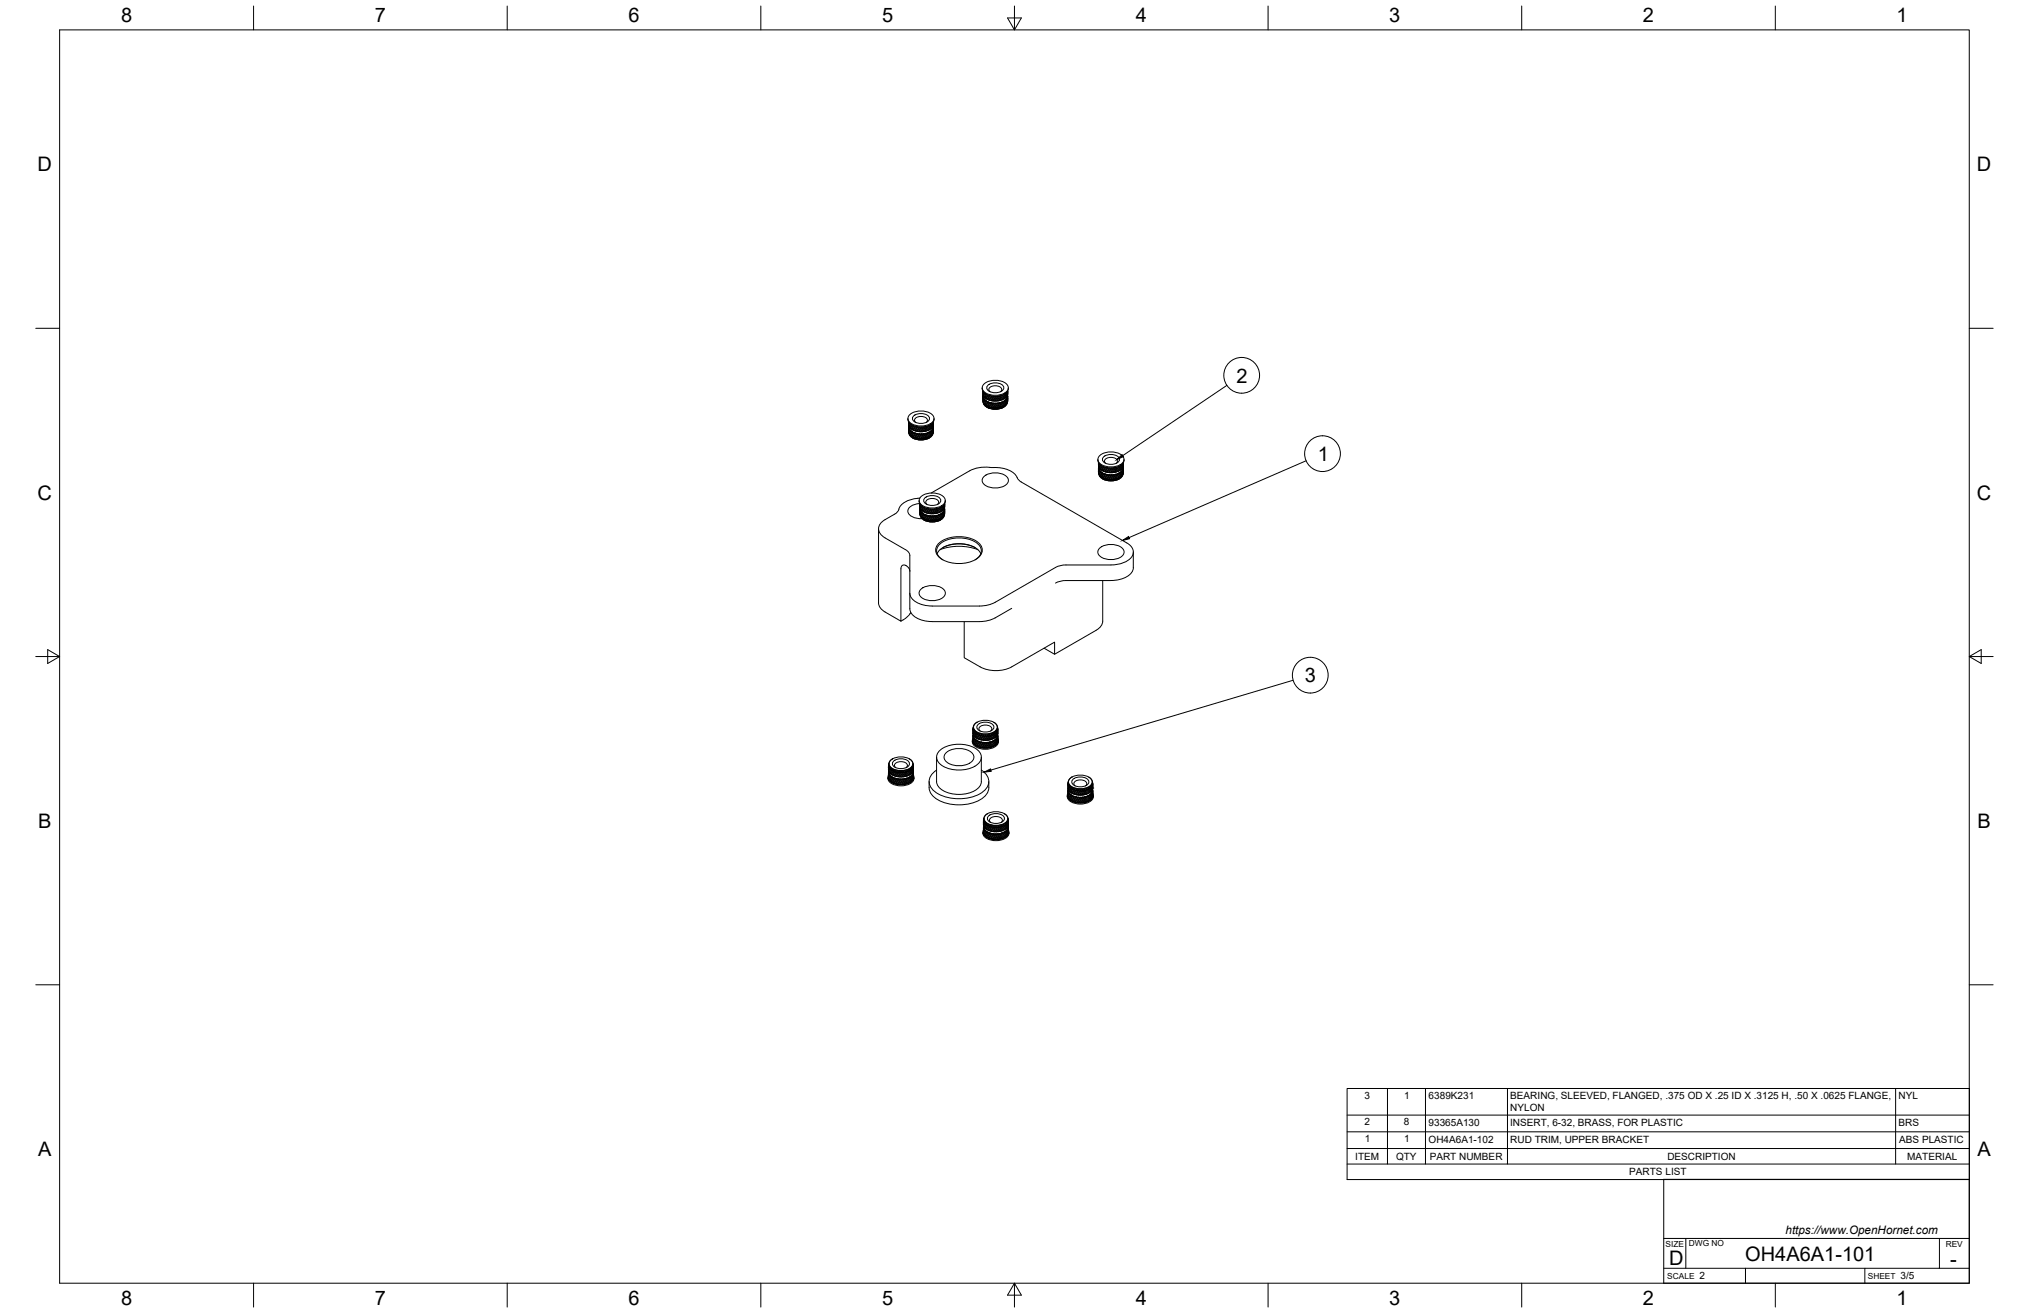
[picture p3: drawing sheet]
<svg xmlns="http://www.w3.org/2000/svg" width="864mm" height="559mm" viewBox="0 0 864 559" stroke-linecap="round" stroke-linejoin="round" font-family="sans-serif">
<defs><g id="words">
<g font-size="8.5">
<text x="51.6" y="9.4">8</text>
<text x="159.5" y="9.4">7</text>
<text x="267.5" y="9.4">6</text>
<text x="375.4" y="9.3">5</text>
<text x="483.4" y="9.4">4</text>
<text x="591.3" y="9.4">3</text>
<text x="699.3" y="9.4">2</text>
<text x="807.2" y="9.4">1</text>
<text x="16" y="72.9">D</text>
<text x="841.4" y="72.9">D</text>
<text x="526.2" y="162.8">2</text>
<text x="560.9" y="196.2">1</text>
<text x="16" y="212.6">C</text>
<text x="841.4" y="212.6">C</text>
<text x="555.3" y="290.4">3</text>
<text x="16.2" y="352.3">B</text>
<text x="841.7" y="352.3">B</text>
<text x="16.2" y="492">A</text>
<text x="841.7" y="492">A</text>
<text x="710.4" y="538.4">D</text>
<text x="742.8" y="536.7">OH4A6A1-101</text>
<text x="830.1" y="538.8">-</text>
<text x="51.6" y="555.5">8</text>
<text x="159.5" y="555.5">7</text>
<text x="267.5" y="555.5">6</text>
<text x="375.4" y="555.4">5</text>
<text x="483.4" y="555.5">4</text>
<text x="591.3" y="555.5">3</text>
<text x="699.3" y="555.5">2</text>
<text x="807.2" y="555.5">1</text>
</g>
<text font-size="5" x="760" y="525.2">https://www.OpenHornet.com</text>
<g font-size="4.3">
<text x="580.8" y="467.6">3</text>
<text x="597.6" y="467.6">1</text>
<text x="608.1" y="467.8">6389K231</text>
<text x="642.8" y="467.9">BEARING, SLEEVED, FLANGED, .375 OD X .25 ID X .3125 H, .50 X .0625 FLANGE,</text>
<text x="808" y="467.8">NYL</text>
<text x="642.8" y="473">NYLON</text>
<text x="580.8" y="478.9">2</text>
<text x="597.5" y="478.9">8</text>
<text x="608.1" y="479.2">93365A130</text>
<text x="642.7" y="479.2">INSERT, 6-32, BRASS, FOR PLASTIC</text>
<text x="808" y="479.2">BRS</text>
<text x="580.9" y="486">1</text>
<text x="597.6" y="486">1</text>
<text x="608" y="486.3">OH4A6A1-102</text>
<text x="642.8" y="486.3">RUD TRIM, UPPER BRACKET</text>
<text x="808.4" y="486.3">ABS PLASTIC</text>
<text x="576.8" y="493.6">ITEM</text>
<text x="594.2" y="493.5">QTY</text>
<text x="608.5" y="493.6">PART NUMBER</text>
<text x="709.7" y="493.6">DESCRIPTION</text>
<text x="811.8" y="493.6">MATERIAL</text>
<text x="693.5" y="500.2">PARTS LIST</text>
<text x="723.4" y="544.5">2</text>
<text x="809" y="544.5">3/5</text>
</g>
<g font-size="3.5">
<text x="708.9" y="530.9">SIZE</text>
<text x="718.9" y="530.5">DWG NO</text>
<text x="828.2" y="530.9">REV</text>
<text x="709.6" y="544.2">SCALE</text>
<text x="795" y="544.2">SHEET</text>
</g>
</g></defs>
<!-- layer: Visible -->
<g fill="none" stroke="#000" stroke-width=".43">
<path d="M386.4 178.1a3.7 3.7 0 0 0 3.7 3.4 6.5 6.5 0 0 0 7.4-2.4l.1-1M386.7 179.5v.1M386.7 179.7v.6M386.7 179.6v1M386.9 179.7l-.2 1.1M387 179.9l-.1 1.3M387.4 176.3a7.8 7.8 0 0 1 9.7 .6 2.55 2.55 0 0 1-1.9 3.8 7.8 7.8 0 0 1-8.4-1.4 2.09 2.09 0 0 1 .6-3zM388.9 177a4.7 4.7 0 0 1 6.7 .9 3.3 3.3 0 0 1-4.3 2.3 2.32 2.32 0 0 1-2.8-2.8zM389.8 179.8l-.5-.7a2.69 2.69 0 0 1 4-1.7l1.3 .9 .1 .8-.5 .7M397 179.9l-.8 2.7M397.2 179.6l-.5 2.5 .4-2.3M397.3 179.5l-.2 2.1"/>
<path d="M397.3 179.5v1.6M397.3 179.7v1.1M397.3 179.5l-.1 1.9M418 165.1a3.7 3.7 0 0 0 3.7 3.4 6.5 6.5 0 0 0 7.4-2.5l.1-.9M418.3 168.7l.3 .1-.3 1.4M418.3 168.7v.4M418.3 166.6v.7M418.3 166.4v.2M418.3 167.5h.1M418.3 168l.2 .1M418.3 169l.1 .2M418.4 166.5l-.1 1"/>
<path d="M418.4 170.9l.1 .2M418.4 168.2v.2M418.4 168.2h.1M418.4 168.1v.1M418.5 168.4l-.2 .3M418.5 171.1h.1M418.5 166.7l-.1 1.3M418.5 169.5l.2-.1-.3-.2-.1 1.2M418.5 169.5l-.1 1.4M418.5 169.5l.1 .2M418.6 168.7l.4 1.1M418.6 166.9l-.2 1.1"/>
<path d="M418.7 171.6l.1 .1M418.7 171.6v.1M418.7 171.7l.2 .2M418.8 171.8l.2 .3M418.8 168.6l-.3 .1M418.8 170l-.4 1.2M418.8 167.1l-.4 1.2M418.8 170l.2 .2M418.9 169.1h.3M418.9 171.9l.3 .2M419 169.8h-.4l-.2 1.1M419 169.8l-.2 .2"/>
<path d="M419 169.8l.4 .5M419 163.3a7.8 7.8 0 0 1 9.8 .5 2.55 2.55 0 0 1-2 3.9 7.8 7.8 0 0 1-8.3-1.4 2.09 2.09 0 0 1 .5-3zM419 170.2l-.5 1.3M419 170.2l.4 .1-.1 .2M419 167.3l-.4 1.2-.2-.2M419.1 172.1l.1 .1M419.1 167.9l.2-.4-.6 1.3 .2 .2M419.2 172.2h.1M419.2 172.2l.2 .2M419.2 169.1l-.1 .2M419.3 170.5l-.2 .4M419.3 170.5l-.6 1.2"/>
<path d="M419.3 170.5l.3 .2M419.4 170.3l-.1 .2M419.4 170.3l.5 .4M419.4 169.5h.3M419.4 172.4l.1 .1M419.5 172.6h.2M419.6 172.5l.1 .1M419.6 170.7l-.7 1.2M419.6 170.7h.3l-.7 1.5M419.6 167.7l-.7 1.3M419.7 172.6v.1M419.7 169.5v.2"/>
<path d="M419.7 172.6h.1M419.8 172.6l.3 .2M419.9 167.8l-.7 1.3M419.9 170.9l-.7 1.3M419.9 170.7v.2M419.9 170.9l.3 .1M419.9 170.7a7.7 7.7 0 0 0 4.8 .8M419.9 167.9l-.7 1.4M420 173.3h.1M420 169.9l.4 .2M420 173.3a7.9 7.9 0 0 0 7.2 0M420.1 172.8l.1 .1"/>
<path d="M420.2 172.9h.1M420.2 172.9l.1 .1M420.2 171l-.8 1.4M420.2 171h.4l-.9 1.6M420.3 168l-.9 1.5-.2-.2M420.3 172.9v.1M420.3 173l.6 .2M420.5 163.9a4.7 4.7 0 0 1 6.7 .9 3.3 3.3 0 0 1-4.3 2.3 2.32 2.32 0 0 1-2.7-2.7zM420.5 168.1l-.7 1.4M420.6 171v.2M420.6 171.2l-.9 1.4M420.6 171.2l.4 .1"/>
<path d="M420.7 168.2l-1 1.5 .3 .2M421 171.4l-.9 1.4M421 171.4l.3-.1-1 1.6M421 173.2l.1 .1M421 173.2v.1M421.1 168.3l-1.1 1.6M421.1 170.2h-.3M421.1 170.2l.1 .2M421.2 170.3l.4 .2M421.2 173.2l-.2 .1M421.2 173.2l.4 .1M421.3 171.3l-.9 1.7"/>
<path d="M421.3 168.4l-.9 1.5M421.4 166.7l-.5-.7a2.69 2.69 0 0 1 4-1.6l1.3 .8 .2 .8-.6 .7M421.4 171.5l.4 .1M421.5 168.4l-1.1 1.7 .4 .1M421.6 173.3l.1 .2M421.7 173.5h.2M421.8 171.6l-1 1.5M421.8 171.6l.3-.1-1.1 1.7M421.8 173.5h-.1M421.8 173.5h.1M421.9 173.5l.6 .1M421.9 170.4l-.3 .1"/>
<path d="M421.9 170.4l.1 .2M421.9 168.5l-1.1 1.7M422.1 170.6h.4M422.1 171.5l.2 .2M422.1 168.5l-1 1.7M422.3 171.7l-1.1 1.5M422.3 171.7h.4M422.4 168.6l-1.2 1.8M422.5 173.6h.2M422.7 173.6l-.2 .1M422.7 173.6v.1M422.7 171.7l-1.1 1.7"/>
<path d="M422.7 171.7l.3-.1-1.2 1.9M422.8 168.6l-1.2 1.9M423 170.7h.4M423 173.5l.4 .1M423 171.6l.2 .1M423 173.5l-.3 .1M423 168.7l-1.1 1.7M423.2 171.7l-1.1 1.7M423.2 171.7h.4M423.3 168.7l-1.2 1.9M423.5 173.7h-.1M423.5 173.7h.1"/>
<path d="M423.6 171.8l-1.1 1.7M423.6 171.8l.3-.2-1.2 2M423.6 170.6l-.2 .1M423.7 168.7l-1.2 1.9 .5 .1M423.9 171.6l.2 .1M423.9 168.7l-1.2 1.8M423.9 173.6h-.5M424.1 171.7l-1.1 1.9M424.2 168.6l-1.2 2.1M424.3 170.7h-.4M424.3 173.5l-.4 .1M424.4 173.5l-.1 .2"/>
<path d="M424.4 173.6l-.1 .1M424.4 173.6l.1 .1M424.5 173.6l-.2 .1M424.6 171.7h-.5M424.6 171.7l-1.2 1.9M424.6 171.7l.2-.2-1.3 2.2M424.7 168.6l-1.3 2.1M424.7 168.6l-1.1 2M424.8 171.5l.2 .1M424.8 170.6l-.5 .1M425 171.6l-1.1 2M425.1 168.5l-1.2 2.2-.3-.1"/>
<path d="M425.2 173.4l-.7 .3M425.3 173.4l-.1 .1M425.3 173.5l-.1 .1M425.3 173.5h.1M425.3 170.4l-.1 .2M425.3 170.4l.4 .1M425.4 173.5l-.2 .1M425.4 171.6l-1.1 1.9M425.4 171.6l.2-.2-1.2 2.2M425.5 171.6h-.5M425.5 168.5l-1.2 2.2M425.6 171.4l.3 .1"/>
<path d="M425.6 168.5l-1.1 2M425.6 171.4l-.9 .1M425.7 173.3l-.3 .2M425.9 171.5l-1.1 2M426 168.4l-1.2 2.2 .4-.1M426 173.3h.1M426.1 173.3l-.1 .1M426.1 173.2l-.4 .1M426.1 168.8l-.8 1.6M426.1 171.7l-.8 1.8M426.1 173.2v.1M426.1 173.2l-.1 .1"/>
<path d="M426.1 170.2h.4M426.3 171.3l-1.1 2.1M426.3 171.3l-.4 .1M426.4 171.2l-.1 .1M426.4 171.2h.3M426.4 171.1l-.8 .3M426.4 168.2l-1.2 2.4M426.5 173.1l-.3 .2M426.7 171.2l-1 2.1M426.8 168.1l-1.1 2.4M426.8 173h.1M426.9 172.9l-.4 .2"/>
<path d="M426.9 172.9l-.1 .2M426.9 173l-.1 .1M427 171l-.9 2.2M427 171l-.3 .2M427.1 170.8l-.7 .3M427.1 170.8l-.1 .2M427.1 170.8h.3M427.1 168l-1 2.3-.4 .1M427.2 172.7l-.3 .3M427.2 173.3h.1M427.4 170.8l-.9 2.3M427.5 167.8l-1 2.4"/>
<path d="M427.5 172.6h.1M427.5 172.6l-.3 .1M427.6 172.6h.1M427.6 169.5h.2M427.6 170.4l-.5 .4M427.7 170.5v.2M427.7 170.7l-.8 2.2M427.7 170.6l-.3 .2M427.7 167.6l-.9 2.5-.3 .1M427.9 172.3l-.3 .3M428 170.4l-.8 2.3M428 170.4l-.3 .1"/>
<path d="M428 167.4l-.8 2.5h-.3M428.1 172.2h.1M428.1 172.1l-.2 .2M428.1 172.1h.1M428.1 170l-.5 .4M428.1 170h.4l-.6 2.4M428.1 170l.1 .2M428.2 170.2l-.2 .2M428.2 170.2l-.7 2.4M428.2 167.2l-.7 2.5-.3 .2M428.3 169l-.2 .1M428.4 171.9l-.3 .3"/>
<path d="M428.5 167l-.6 2.5M428.5 171.8a6.9 6.9 0 0 1-9.5 .3M428.5 171.7l-.2 .2M428.6 166.9l-.8 2.6M428.6 169.7l-.1-.2h.3l-.5 2.4M428.6 169.7l-.5 2.4M428.6 169.7l-.2 .3M428.6 171.5a5.9 5.9 0 0 1-7.6 2.2l-1.9-1.2-.5-1M428.7 168.6l.2 .3M428.7 168.6l-.6 1.4M428.7 168.6h-.1M428.7 171.4l-.2 .2"/>
<path d="M428.7 166.7l-.4 2.3M428.8 171.2a4.6 4.6 0 0 1-5.2 3 4.6 4.6 0 0 1-5.1-3l.2 .4M428.8 168.1h.1M428.8 166.6l-.5 2.4M428.8 169.2l-.3 2.5M428.8 168.1l.1 .3M428.8 169.2v.2M428.9 168l-.1 .1M428.9 168v-1.6l-.2 2.1M428.9 166.5l-.2 2M428.9 168.9l-.2 2.5M428.9 168.4l-.2 3"/>
<path d="M428.9 168.9l-.3 .2 .2 .1M428.9 168.4l-.2 .1M428.9 170.9l-.1 .1M428.9 169.1v1.8M428.9 169.5v1.4M428.9 166.6v1.4M386.7 181.8v.4M386.7 181.8l.2 .1-.2 .2M386.7 180.6h.1M386.7 181.8h.1M386.7 180.9l.1 .3M386.7 183.5h.1"/>
<path d="M386.7 182.1v1.2M386.7 182l.1 .3M386.8 182.3l-.1 1.2M386.8 181.3v.2M386.8 182.3l.3 .1M386.8 184.3l.1 .2M386.8 184.3a4.6 4.6 0 0 0 5.2 2.9 4.6 4.6 0 0 0 5.1-2.9M386.8 184.1v.1M386.9 182.6v1.5M386.9 182.6l.1 .2M386.9 181.6l.3 .1M386.9 181.6l-.2 .2"/>
<path d="M386.9 181.6l.2 .8M386.9 184.5l.2 .2M387.1 184.7h.1M387.1 182.4l-.2 .2M387.1 182.4l.2 .5M387.1 184.8l.2 .2M387.2 180.1l-.4 1.2M387.2 183.1l.2 .2M387.3 185l.1 .2M387.3 182.9l-.5 1.4M387.3 182.9l-.3-.1-.3 1.2M387.3 182.9l.5 .4"/>
<path d="M387.4 183.3l-.5 1.2M387.4 183.3h.4l-.2 .3M387.4 180.3l-.5 1.3M387.4 185.2h.2M387.4 185.2l.1 .1M387.5 181l.2-.4-.6 1.3 .5 .3M387.5 182.4l.3 .2M387.6 185.2l-.1 .1M387.6 185.2l.5 .5M387.6 182.2l.7-1.3-.8 1.4M387.6 182.2l-.1 .2M387.6 183.6l-.1 .3"/>
<path d="M387.7 183.6l-.6 1.2 .3 .3M387.7 183.5l.2 .2M387.8 183.3l-.1 .3M387.8 183.3l.5 .4M387.8 182.6h.3M387.9 185.6h.2M387.9 183.7l-.6 1.3M387.9 183.7h.4l-.8 1.6M388 180.7l-.7 1.4M388.1 185.7l.3 .1M388.1 185.6l-.1 .1M388.1 182.8l.3 .2"/>
<path d="M388.1 182.6v.2M388.3 184l-.8 1.3M388.3 183.7v.3M388.3 183.9l.3 .2M388.3 183.7l.7 .4M388.3 186.4h.1M388.4 185.8l.2 .2M388.6 184.1l-.8 1.4M388.6 184.1h.3l-.8 1.5M388.7 181.1l-.9 1.5M388.7 186v.1M388.7 182.9l-.3 .1"/>
<path d="M388.7 182.9l.1 .3M388.8 183.1l.7 .1M388.8 186l.4 .2M388.8 186l-.1 .1M388.9 181.2l-.8 1.4M388.9 184.1l.1 .2M389 184.1l1.5 .4M389 184.3l.4 .1M389 184.3l-.9 1.4M389.1 181.3l-1 1.5M389.2 186.2l.1 .1M389.3 186.3h.1"/>
<path d="M389.3 186.3l.1 .1M389.4 184.4l-1 1.4M389.4 184.4h.3l-1 1.6M389.4 186.3h.2M389.4 181.4l-1 1.5M389.5 183.2l.1 .2M389.6 183.4l.4 .1M389.7 181.4l-.9 1.5M389.7 184.4l.1 .2M389.8 184.5l.4 .1M389.8 184.6l-1 1.4M389.9 181.5l-1.1 1.6"/>
<path d="M390 186.4l1.4-1.7-1.2 1.8M390 186.4l.1 .1M390.1 186.5l.1 .1M390.2 186.5l.7 .1M390.2 186.5l-.1 .1M390.2 184.7l-1 1.5M390.2 184.7l.3-.1-1.1 1.7M390.3 183.5h-.3M390.3 183.5l.1 .1M390.3 181.6l-1.2 1.7M390.4 183.6l.4 .1M390.5 184.6l.2 .1-1.1 1.6 .4 .1"/>
<path d="M390.5 184.5l.9 .1M390.5 181.6l-1 1.6M390.7 184.7l.4 .1M390.8 181.6l-1.2 1.8M390.9 186.6l.1 .1M390.9 186.7h.2M391 186.7h.1M391.1 183.6l-.3 .1M391.1 183.6l.2 .1M391.2 181.7l-1.2 1.8M391.3 183.7l.5 .1M391.4 186.6h.4"/>
<path d="M391.4 184.7l.2 .1M391.4 186.6l-.3 .1M391.4 181.7l-1.1 1.7M391.6 184.8l-1.1 1.7M391.6 184.8h.4M391.7 181.7l-1.3 1.9M391.8 186.6l1.3-2-1.2 2.1M391.8 186.6v.2M391.8 186.8h.2M391.9 186.7l-.1 .1M391.9 186.7l.1 .1M392 184.8l-1.1 1.8"/>
<path d="M392 184.8l.2-.1-1.2 2M392 183.6l-.2 .2M392 183.6l.3 .2M392.1 181.7l-1.3 2M392.2 184.7l.3 .1M392.3 181.7l-1.2 1.9M392.3 186.6l-.3 .2M392.5 184.8l-1.1 1.8M392.6 181.7l-1.3 2M392.7 183.7l-.4 .1M392.7 186.6h-.4M392.7 186.6v.1"/>
<path d="M392.8 186.7l-.1 .1M392.8 186.7h.1M392.9 183.6l-.2 .1M392.9 183.6l.3 .1M392.9 183.6l1-2.1-1.2 2.2M392.9 186.7h-.2M392.9 184.8h-.4M393 181.7l-1.2 2M393.1 184.6h-1.7M393.1 181.7l-1.1 1.9M393.1 184.6l.3 .1M393.2 186.5l-.3 .2"/>
<path d="M393.4 184.7l-1.1 1.9M393.5 181.6l-1.3 2.2M393.6 183.6l-.4 .1M393.6 186.5h-.4M393.6 186.5v.1M393.6 186.6h.1M393.7 183.5l-.1 .1M393.7 183.5h.4M393.8 184.6l-1.1 2M393.8 184.6l.2-.2-1.2 2.3M393.8 184.6l-.4 .1M394 184.4l.3 .1-1.1 2.1"/>
<path d="M394 184.4l-.9 .2M394.1 186.4l-.3 .2M394.4 181.4l-1.2 2.3M394.4 186.4h.2M394.5 186.3l-.4 .1M394.5 181.9l-.8 1.5M394.5 184.8l-.9 1.8M394.5 186.3l-.1 .1M394.5 183.2l.4 .1M394.7 184.4l-.4 .1M394.7 184.4l-1.1 2.1M394.7 184.2l.4 .1-1 2.1"/>
<path d="M394.7 184.2v.2M394.7 184.2l-.7 .2M394.7 181.3l-1.1 2.3M394.9 186.1l-.5 .3M395.1 181.2l-1.1 2.3M395.2 186.1h.1M395.3 186l-.1 .1M395.3 182.9l.3 .1M395.3 186.1h-.1M395.4 184.1l-.9 2.2M395.4 184.1l-.3 .1M395.4 183.9l-.7 .3"/>
<path d="M395.4 183.9v.2M395.4 183.9h.4M395.5 181l-1.1 2.4-.3 .1M395.6 185.8l-.3 .3M395.6 186.4a8 8 0 0 1-7.2 0M395.8 183.9l-.9 2.2M395.8 180.8l-.9 2.5M395.9 185.7h.1M396 185.7l-.4 .1M396 183.5l-.6 .4M396 183.5l-.8 2.5-.3 .1M396.1 183.7l-.3 .2"/>
<path d="M396.1 180.7l-.9 2.4-.3 .2M396.2 182.6h-.2M396.4 183.5l-.8 2.3M396.4 183.5h-.4M396.4 180.5l-.8 2.4M396.5 185.3l-.6 .4M396.5 185.3h-.1M396.6 183.3l-.2 .2M396.6 183.3l-.7 2.3M396.6 180.3l-.7 2.5-.3 .2M396.7 182.1h-.2M396.7 185l-.2 .3"/>
<path d="M396.8 182.6l-.8 .9M396.8 180.1l-.6 2.4M396.8 183l-.6 2.4M396.8 184.8a6.9 6.9 0 0 1-9.4 .3M396.8 183l-.2 .3M396.8 182.6l.2 .2M397 182.8l-.5 2.4M397 182.8l-.2 .2M397 184.5a5.9 5.9 0 0 1-7.7 2.2l-1.8-1.1-.5-1.1M397.1 181.6l-.2 .1M397.1 182.5l-.4 2.5 .2-.3M397.1 182.5l-.3 .1"/>
<path d="M397.2 181.4l-.1 .2M397.2 181.2h.1M397.2 181.2l.1 .2M397.2 182.3l-.1 .2M397.2 182.3l-.3 2.4M397.3 181.1h-.1M397.3 182l-.2 2.5M397.3 182l-.3 .1 .2 .2M397.3 181.5v.2M397.3 181.5l-.2 .1M397.3 183.9l-.1 .2M397.3 180.8v.3"/>
<path d="M397.3 181.7v.3M397.3 182.2v1.7v-1.3M397.3 181.8l-.4 2.9M397.3 181.8l-.3-.2-.2 1M467.3 195.5v.5M467.5 199.2l.1 .4M467.5 199.2l.3 .1-.2 .2M467.5 197.8v-.8v1M467.5 198h.1M467.5 199.2h.1M467.6 199.5l-.1 1.2M467.6 198.5l.1 .1"/>
<path d="M467.6 199.5v.2M467.6 199.7l-.1 1.2M467.6 198.7v.5M467.6 199.7l.3 .1-.4 1.4M467.6 198.7h.1M467.7 198.5l-.1 .1M467.7 197.2l-.1 1.3M467.7 200l.2 .2M467.8 199.1h.2M467.8 199.1l.8 1.6M467.9 197.4l-.3 1.1M468.1 197.6l-.3 1.4"/>
<path d="M468.2 193.8a7.8 7.8 0 0 1 9.8 .5 2.55 2.55 0 0 1-2 3.9 7.8 7.8 0 0 1-8.3-1.5 2.09 2.09 0 0 1 .5-2.9zM468.3 197.8l-.5 1.2M468.4 199.8l.2 .2M468.5 199.6l-.1 .2M468.5 199.6l.7-1.2-.8 1.4M468.5 198.1l-.2 .3M468.6 198l-.1 .1M468.6 198l-.6 1.3 .1 .2M468.8 198.2l-.7 1.3 .4 .1M469.5 198.5l-.9 1.5h.4M469.7 194.4a4.7 4.7 0 0 1 6.8 .9 3.3 3.3 0 0 1-4.3 2.3 2.32 2.32 0 0 1-2.8-2.8zM469.8 198.6l-.8 1.4"/>
<path d="M469.9 198.7l-.9 1.5M470.3 198.8l-1 1.6M470.5 198.9l-.9 1.5M470.6 197.2l-.5-.7a2.69 2.69 0 0 1 4-1.7l1.4 .9 .1 .8-.5 .7M470.7 198.9l-1.1 1.7 .4 .1M471.2 199l-1.2 1.7M471.4 199.1l-1.1 1.6M471.6 199.1l-1.2 1.8M472.1 199.1l-1.3 1.9M472.2 199.2l-1.1 1.7M472.5 199.2l-1.2 1.9-.2-.2M473 199.2l-1.3 1.9"/>
<path d="M473.1 199.2l-1.1 1.8M473.5 199.1l-1.3 2.1h.4M474.4 199l-1.3 2.2M475.2 198.9l-1.2 2.2M475.3 199.3l-.7 1.6M475.6 198.7l-1.2 2.4 .2-.2M476 198.6l-1.1 2.4M476.3 198.5l-1 2.3-.4 .2M476.7 198.3l-1 2.4M477 198.1l-.9 2.5-.4 .1M477.3 197.9l-.8 2.5M477.3 199.8l-.5 .2"/>
<path d="M477.5 197.7l-.7 2.5-.3 .2M477.6 199.5l-.2 .1M477.7 197.5l-.6 2.5M477.8 197.4l-.5 2.4M477.9 199.1l-.2 .9M477.9 199.1l.3 .1M478 197.2l-.4 2.3M478 199.9l-.4 2.5M478 199.9l-.3 .1M478 198.8l-.1 .2M478 198.6l.1 .3M478.1 197.1l-.5 2.4"/>
<path d="M478.1 199.7l-.3 2.5M478.1 199.7l-.1 .2M478.1 198.9v.3M478.1 198.9l-.3 .2M478.1 198.5h-.1M478.1 198.5l.1-1.6-.2 1.9M478.1 197l-.2 2M478.1 199.4l-.2 2.5M478.1 199.4l-.2 .1 .2 .2M478.2 199.2l-.1 .2M478.2 199.6l-.1 1.8M478.2 199.2l-.2 2.5"/>
<path d="M478.2 197.1v.7M478.2 199.2h.1M478.2 197.8l-.1 .7M478.4 195.5a3.6 3.6 0 0 1-3.6 3.5 6.5 6.5 0 0 1-7.4-2.5l-.1-.5M380.8 218.8a13.6 13.6 0 0 0-6.3 4.3 4 4 0 0 0 2.2 5.8M382.6 216.7l-.6 1.2-1.2 .9M391.2 213v.4M391.4 214.3a5 5 0 0 0-5 2.9 3.9 3.9 0 0 0 4 3.4l2 .1M391.5 216.7v.4M391.5 216.7l.2 .1-.2 .2M391.5 214.6v.6M391.5 216.7h.1"/>
<path d="M391.5 214.4v.2M391.5 217v1.2M391.5 215.5h.1M391.5 218.4h.1M391.5 216l.1 .1M391.5 216.9l.1 .3M391.5 214.5v1M391.5 212a10.9 10.9 0 0 0-8.7 4l-.2 .7M391.5 217.2v1.2M391.5 216.2l.1 .2M391.5 216.2h.1M391.5 217.2l.3 .1-.2 .2"/>
<path d="M391.6 216v.1M391.6 216.3l.1 .2M391.6 219.2l.1 .2M391.6 216.4l-.1 .3M391.6 219.2a4.6 4.6 0 0 0 5.2 2.9 4.6 4.6 0 0 0 5.1-2.9M391.6 219v.1M391.6 214.7l-.1 1.3M391.6 217.5l-.1 1.4M391.7 217.5l.1 .2M391.7 216.5l.4 1.3M391.7 216.5l.3 .1M391.7 219.4l.2 .2"/>
<path d="M391.8 214.9l-.3 1.1M391.9 219.6h.1M391.9 219.6v.1M391.9 219.7l.2 .2M392 215.1l-.4 1.2M392 218l.2 .2M392 217l.4 .1M392.1 219.9l.1 .2M392.1 217.8l-.5 1.4M392.1 217.8l-.3-.1-.2 1.4M392.1 217.8l.4 .4M392.1 211.2a7.8 7.8 0 0 1 9.8 .6 2.55 2.55 0 0 1-2 3.8 7.8 7.8 0 0 1-8.3-1.4 2.09 2.09 0 0 1 .5-3z"/>
<path d="M392.2 218.2l-.5 1.2M392.2 218.2h.3l-.1 .3M392.2 215.3l-.5 1.2M392.3 217.3l.3 .2M392.4 217.1l-.1 .2M392.4 218.5l-.1 .3M392.5 218.5l-.6 1.2 .3 .3M392.5 218.4l.2 .2M392.5 215.5l-.2 .4M392.5 215.5l-.6 1.3 .2 .2 .7-1.3M392.5 218.2v.3M392.5 218.2l.6 .4"/>
<path d="M392.6 217.5l.3 .2M392.7 218.7l-.6 1.2M392.7 218.7h.4l-.8 1.5M392.9 217.7l.6 .1M393 215.8l-.6 1.3M393.1 218.9l-.8 1.3M393.1 218.7v.2M393.1 218.8l.3 .2M393.1 218.6l.6 .4M393.1 215.9l-.8 1.4M393.4 219l-.8 1.4 .2 .1M393.4 219h.3l-.9 1.5"/>
<path d="M393.4 216l-.8 1.5M393.5 217.8l.1 .3M393.6 218.1l.3 .1M393.7 211.9a4.7 4.7 0 0 1 6.7 .9 3.3 3.3 0 0 1-4.3 2.3 2.32 2.32 0 0 1-2.8-2.8zM393.7 216.1l-.8 1.4M393.7 219l.1 .2M393.7 219l1.6 .4M393.8 219.2l-.9 1.4M393.8 219.2l.3 .1M393.9 216.2l-1 1.5M394.1 219.3l-.9 1.5M394.1 219.3h.4l-1.1 1.6"/>
<path d="M394.2 216.3l-1 1.6M394.3 218.1l-.4 .1M394.3 218.1v.2M394.4 218.3l.3 .1M394.5 219.3l.1 .2M394.5 216.4l-1 1.4M394.6 214.7l-.6-.7a2.69 2.69 0 0 1 4.1-1.7l1.3 .9 .1 .8-.5 .7M394.6 219.5l-1 1.4M394.6 219.4l.4 .1M394.7 216.4l-1.1 1.7M395 219.6l-.9 1.6M395 219.6l.3-.1-1.1 1.7"/>
<path d="M395.1 218.4h-.4M395.1 218.4l.1 .1M395.1 216.5l-1.2 1.7M395.2 218.5l.4 .1M395.3 219.5l.2 .1M395.3 219.4l.9 .1M395.3 216.5l-1 1.6M395.5 219.6l-1.1 1.6M395.5 219.6l.4 .1M395.6 216.6l-1.2 1.7M395.9 218.5l-.3 .1M395.9 218.5l.2 .2"/>
<path d="M396 216.6l-1.3 1.9M396.1 218.6l.4 .1M396.2 219.6l.2 .1M396.2 216.6l-1.1 1.8M396.4 219.7l-1.2 1.7M396.4 219.7h.4M396.5 216.6l-1.3 1.9M396.8 218.5l1-1.9-1.3 2.1M396.8 219.7l-1.2 1.8M396.8 219.7l.2-.1-1.2 2M396.8 218.5l-.3 .2M396.8 218.5l.2 .2"/>
<path d="M396.9 216.7l-1.3 1.9M397 219.6l.3 .1M397 216.6l-1.1 1.9M397.3 219.7l-1.2 1.8M397.4 216.6l-1.3 2.1M397.5 218.6l-.5 .1M397.7 218.5l-.2 .2M397.7 218.5l.3 .1M397.7 218.5l1-2-1.2 2.2M397.7 219.7h-.4M397.9 219.5l.3 .1M397.9 219.5h-1.7"/>
<path d="M398.2 219.6l-1.1 2M398.3 216.5l-1.3 2.2M398.4 218.5l-.4 .1M398.5 218.4l-.1 .1M398.5 218.4h.3M398.6 219.5l-1.1 2M398.6 219.5l.1-.1-1.1 2.2M398.6 219.5l-.4 .1M398.7 219.4h.4M398.7 219.3l-.8 .2M399.1 219.4l-1.1 2.1M399.2 216.3l-1.2 2.3"/>
<path d="M399.3 216.8l-.8 1.6M399.3 219.7l-.9 1.8M399.4 219.3l-1 2.1M399.4 219.3l-.3 .1M399.5 219.1l.4 .1-1 2.1M399.5 219.1l-.1 .2M399.5 219.1l-.8 .2M399.5 216.2l-1.1 2.3M399.9 216.1l-1.1 2.3M400.1 217.8l.3 .1M400.2 219l-1 2.2M400.2 219l-.3 .1"/>
<path d="M400.2 218.8l-.7 .3M400.2 218.8v.2M400.2 218.8h.4M400.3 215.9l-1.1 2.4-.4 .1M400.6 218.8l-.9 2.2M400.6 215.8l-.9 2.4M400.8 218.4l-.6 .4M400.8 218.4l-.8 2.5-.3 .1M400.9 218.6l-.3 .2M400.9 215.6l-.9 2.4-.7 .1M401 217.5h-.3M401.2 218.4l-.8 2.3"/>
<path d="M401.2 218.4h-.4M401.2 215.4l-.8 2.5M401.3 218l-.5 .4M401.3 218l.1 .2M401.4 218.2l-.2 .2M401.4 218.2l-.7 2.4M401.4 215.2l-.7 2.5-.3 .2M401.5 219.9l-.2 .3M401.6 217.5l.2 .2M401.6 217.5l-.3 .5M401.6 215l-.6 2.5M401.6 217.9l-.6 2.4"/>
<path d="M401.6 219.7a6.9 6.9 0 0 1-9.4 .3M401.6 217.9l-.3 .1M401.8 214.9l-.8 2.6M401.8 217.7l-.5 2.4M401.8 217.7l-.2 .2M401.8 219.4a5.9 5.9 0 0 1-7.7 2.2l-1.8-1.1-.5-1.1M401.8 216.5l.3 .4M401.8 216.5l-.2 1M401.8 216.5l.3-.1-.2 3M401.8 216.5l-.1 .1M401.9 219.4l-.2 .2M401.9 214.7l-.6 2.3"/>
<path d="M401.9 217.4l-.4 2.5 .2-.3M401.9 217.4l-.3 .1M402 216.3l-.2 .2M402 216.1h.1M402 214.6l-.5 2.4M402 217.2l-.2-.2 .3-.1-.3 2.5M402 217.2l-.3 2.4M402 216.1l.1 .3M402 217.2l-.1 .2M402 216h.1M402 216l.1-1.6-.1 1.9M402.1 214.5l-.2 2"/>
<path d="M402.1 218.8l-.1 .2M402.1 217.1l-.1 1.8 .1-1.4M402.1 214.6l-.1 1.4M402.3 213a3.6 3.6 0 0 1-3.6 3.4 6.5 6.5 0 0 1-7.4-2.4l-.1-.6M418.9 202.7a7.9 7.9 0 0 1 9.9 .5 2.57 2.57 0 0 1-2 3.9 7.9 7.9 0 0 1-8.4-1.4 2.11 2.11 0 0 1 .5-3zM432.9 203.3l1.7 1.8 45 26a4.1 4.1 0 0 1 2.8 3.7 4.1 4.1 0 0 1-2.6 3.9l-2.6 1.1-3.2 .6h-20.3l-2.7 .4-1.8 .7-25.6 14.8a14 14 0 0 1-6.7 1.6h-20.1a9.4 9.4 0 0 1-9.5-4.7l-.1-.8M432.9 203.3a9.9 9.9 0 0 0-9.9-4.3h-1.3a14.9 14.9 0 0 0-9 1.4l-16.4 9.4M467.6 200.9h.1M467.6 201.2v.2M467.6 201.4l.1 .2M467.7 201.6l.1 .3M467.8 201.9l.2 .2"/>
<path d="M467.9 202.1h.1M467.9 202.1l.1 .1M468 202.2l.2 .2M468 202.2a6.8 6.8 0 0 0 9.7 0M468.1 200.5l-.2 .5a2.04 2.04 0 0 0 1.3 2.8 6.9 6.9 0 0 0 8.7-1.5l.1-.6M468.1 200.5l.1-.2-.4-.1-.2 1.2M468.1 200.5l.2 .2M468.1 202.4l.7-1.2h.3l-.7 1.5M468.2 202.4l.1 .2M468.2 200.7l-.4 1.2M468.2 200.7l.4 .1-.1 .2M468.3 202.6h.1"/>
<path d="M468.3 202.6l.1 .1M468.4 202.7h.1M468.4 202.7l.3 .2M468.5 201l-.2 .3M468.5 201l-.5 1.2M468.5 200.9l.3 .2M468.6 200.8l-.1 .2M468.6 200.7l1.2 .8M468.8 203.1h.1M468.9 203.1h.1M469 200.2l.3 .2M469 200l-.1 .2"/>
<path d="M469 203.1h-.1M469 203.1l.3 .2M469.1 201.2l-.7 1.5M469.1 201.4l.4 .1M469.2 203.8h.1M469.3 203.3l.1 .1M469.3 203.8a7.9 7.9 0 0 0 7.1 0M469.4 203.4l.1 .1M469.4 201.5l-.7 1.4 .2 .2M469.4 201.5h.4l-.9 1.6M469.5 203.4h-.1M469.5 203.4v.1"/>
<path d="M469.6 200.4h-.4M469.6 200.4v.2M469.7 203.4l-.2 .1M469.7 203.4l.3 .2M469.8 201.5l-.8 1.6M469.8 201.5l.8 .3M469.9 201.7l.3 .1M470 203.6l.1 .1M470.1 203.7h.4M470.2 201.8l-.9 1.5M470.2 201.8h.3l-1 1.6M470.2 203.7l-.1 .1"/>
<path d="M470.2 203.7l.1 .1M470.3 200.7h-.3M470.3 200.7l.1 .2M470.4 200.9l.4 .1M470.5 203.7l.3 .1M470.5 201.8l.1 .2M470.6 201.8l.8 .1M470.6 202l-1 1.5M470.7 202h.4M471 203.9l-.1 .1M471 203.9l.1 .1M471 202.1l-1 1.5"/>
<path d="M471 202.1l.4-.1-1.2 1.7M471.1 200.9l-.3 .1M471.3 201.1h.4M471.3 203.9l.4 .1M471.4 202l.1 .2M471.4 201.9l.8 .2M471.5 202.2l-1.1 1.5M471.5 202.1l.5 .1M471.7 204l1.4-1.9-1.2 2M471.7 204l.1 .1M471.8 204.1h.2M471.9 204.1h-.1"/>
<path d="M471.9 204.1l.1 .1M471.9 202.2l-1.1 1.6 .3 .2M471.9 202.2l.3-.1-1.2 1.8M472 201l-.3 .1M472 201l.2 .2M472.2 202.1l.2 .1-1.3 1.8M472.2 202.1h.9M472.4 202.2h.5M472.6 201.2h.5M472.6 204.1l1.4-2.1-1.2 2.1M472.6 204l-.6 .1M472.7 204.1v.1"/>
<path d="M472.7 204.2h.2M472.8 204.1l-.1 .1M472.8 204.1v.1M472.9 201.1l1-2-1.3 2.1M473.1 202.1l.3 .1-1.2 1.8M473.5 201.2h-.4M473.6 204.2h-.7M473.6 204.1l-.1 .1M473.6 204.1l.2 .1M473.7 201l-.2 .2M473.7 201l.3 .1M473.7 201l1.1-2-1.3 2.2"/>
<path d="M473.8 202.2h-.4M474 202l.3 .1-1.2 2M474.1 204l-.5 .1M474.4 201l-.4 .1M474.5 203.9l-.4 .1M474.5 203.9v.1M474.5 204h-.1M474.5 204h.1M474.6 200.9l.3 .1M474.6 204h-.2M474.7 202.1l-1.1 1.9M474.7 202.1l.1-.2-1.2 2.2"/>
<path d="M474.7 202l-.4 .1M474.8 201.9l.3 .1M474.8 201.8l-1.7 .3M474.9 203.8l-.3 .2M475.1 202l-1.1 2M475.3 203.8v.1M475.3 203.8h.1M475.3 202.2l-.8 1.8M475.3 203.7v.1M475.3 203.7l-.4 .1M475.4 200.7h.3M475.4 203.8h-.1"/>
<path d="M475.5 201.8l-1 2.1M475.5 201.8l-.4 .1M475.6 201.6l-.1 .2M475.6 201.6l.3 .1M475.6 201.6l-.8 .2M475.8 203.6l-.4 .2M475.9 201.7l-1 2.1M476.1 203.5h.1M476.1 203.4l-.3 .1M476.1 203.4l.1 .1M476.1 200.4h.3M476.3 201.5l-1 2.2"/>
<path d="M476.3 201.3v.2M476.3 201.3h.3M476.3 201.5l-.4 .2M476.3 201.3l-.7 .3M476.5 203.2l-.3 .3M476.5 203.8h-.1M476.6 201.3l-.9 2.3M476.7 203.1h.1M476.8 203l-.3 .2M476.8 203.1h.1M476.9 201.1l-.8 2.3M476.9 201.1l-.3 .2"/>
<path d="M477.1 202.8l-.3 .3M477.2 200.9l-.7 2.3M477.2 200.9l-.3 .2M477.3 202.7h.1M477.3 200.5l.2 .2M477.3 202.6l-.2 .2M477.3 202.6v.1M477.3 200.5l-1 .8M477.5 200.7l-.3 .2M477.5 200.7l-.7 2.4M477.6 202.4l-.3 .3M477.7 200.4l-.6 2.4"/>
<path d="M477.7 200l-.4 2.6M477.7 200.4l-.4 .1M477.7 200l-.4 .5M477.8 202.1l-.2 .3M477.8 200.2l-.1 .2M477.9 202a5.9 5.9 0 0 1-7.7 2.1l-1.8-1.1-.6-1M477.9 201.9l-.1 .2M478 201.6l-.1 .3M478.2 201.1l-.2 .4M478.2 200l-.1 1.1M373.9 225l.1 32.2 .9 1.8 1.1 1 7.5 4.4v-22.4a1.49 1.49 0 0 1 1-1.5 1.49 1.49 0 0 1 1.7 .6l.9 1.2 .2 .9M376.7 228.9l8.7 5 1.6 1.7 .2 23.5a6.3 6.3 0 0 0 5.6 4.9l4 .5 20.1 .1a14.2 14.2 0 0 0 6.7-1.7l7-4"/>
<path d="M392.2 220.1h.1M392.2 220.1l.1 .1M392.3 220.1v.1M392.3 220.1l.3 .2M392.7 220.5l.1 .1M392.8 220.5v.1M392.8 220.6l.4 .1M393.1 221.3h.1M393.2 220.8l.1 .1M393.4 220.9l.1 .1M393.6 220.9l.4 .2M393.6 220.9l-.1 .1"/>
<path d="M394 221.2l.2 .1M394.2 221.2h.2M394.2 221.2h-.2M394.4 221.2l.4 .1M394.8 221.3l1.4-1.7-1.2 1.8M394.8 221.3l.2 .2M395 221.4l-.2 .1M395.2 221.4l.6 .2M395.2 221.4h-.2M395.8 221.6h.1M396.1 221.5h.5M396.2 221.5l-.5 .1"/>
<path d="M396.6 221.6l1.3-2.1-1.2 2.1M396.6 221.5v.2M396.6 221.7h.2M396.7 221.6l-.1 .1M396.7 221.6l.1 .1M397.1 221.5l-.3 .2M397.5 221.5h-.4M397.5 221.5v.1M397.6 221.6l-.1 .1M397.6 221.6h.1M397.7 221.6h-.2M398 221.5l-.3 .1"/>
<path d="M398.4 221.4l-.4 .1M398.4 221.4v.1M398.4 221.5h.1M398.6 221.5h-.2M398.9 221.3l-.3 .2M398.9 235.6a10.5 10.5 0 0 1 10.5-4.2 9.2 9.2 0 0 1 8.1 4.2M399.2 221.3h.2M399.3 221.2l-.4 .1M399.3 221.2l-.1 .1M399.4 231.4a14.2 14.2 0 0 1 17.5 0 4.1 4.1 0 0 1-1.7 6.8 14.6 14.6 0 0 1-15.8-1.4 3.7 3.7 0 0 1 0-5.4zM399.7 221l-.4 .2M400 221h.1"/>
<path d="M400 220.9v.1M400.1 221h-.2M400.1 233.9a23.4 23.4 0 0 1 16.1 0M400.4 220.7l-.3 .3M400.4 221.3a8 8 0 0 1-7.2 0M400.7 220.6h.1M400.7 220.5l-.3 .2M400.7 220.5l-.1 .2M401.2 220.2h.1M401.2 220.2l-.5 .4M401.3 233.1a15.6 15.6 0 0 1 13.8 0M401.3 238.2a4.1 4.1 0 0 1-2.7-3.9 4.1 4.1 0 0 1 2.9-3.8 14.1 14.1 0 0 1 15 1.3 3.9 3.9 0 0 1-1.5 6.4"/>
<path d="M468.2 233.2a7.9 7.9 0 0 1 9.8 .5 2.57 2.57 0 0 1-2 3.9 7.9 7.9 0 0 1-8.3-1.4 2.11 2.11 0 0 1 .5-3zM482.4 235v6.6a6.3 6.3 0 0 1-5.5 4.9l-4.1 .6h-19.8l-2 .3-1.8 .8M392.1 250.6a7.9 7.9 0 0 1 9.9 .6 2.57 2.57 0 0 1-2 3.9 7.9 7.9 0 0 1-8.4-1.5 2.11 2.11 0 0 1 .5-3zM469.3 247.1v17.2l-.2 1.3-.7 1.1-1.8 1.5-17.7 10.2-4.5-2.5M384.4 263.8l-.9 .6M387.7 260.7l-1.4 1.7-1.9 1.4M410.4 264.6v15.3l6.8 3.9a14.9 14.9 0 0 0 13.4 0l18.3-10.5v5.1M399.8 319.6a13.6 13.6 0 0 1 16.8 0 3.9 3.9 0 0 1-1.7 6.5 14.1 14.1 0 0 1-15.1-1.3 3.6 3.6 0 0 1 0-5.2zM413.8 315.3a3.7 3.7 0 0 0 3.7 3.4 6.5 6.5 0 0 0 7.4-2.5l.1-.9M414.1 312.9l.2 .2-.2 .1M414.1 310v.3M414.1 310.3v.9"/>
<path d="M414.1 312h.1M414.1 313.5v.6M414.1 315.4h.1M414.1 312v.3M414.1 312.3h.1M414.1 314.3a2.95 2.95 0 0 0 2.8 3.8 7.2 7.2 0 0 0 7.9-2.1l-.1-1.7M414.1 310.3v.3M414.1 313.2v.3M414.1 312.9v.3M414.1 310.6v1M414.1 313.5l.3 .1-.2 .2M414.1 310.6l.2 .5"/>
<path d="M414.1 313.5v1M414.2 315.7v.2M414.2 312.7l-.1 .2M414.2 310.9l-.1 1.1M414.2 309.5v.1M414.2 315.9l.2 .1M414.2 315.9l.5-1.4h.3l-.5 1.9M414.2 313.8l-.1 1.6M414.2 313.8l.1 .2M414.3 312.8l.2 .1M414.3 309.6l-.2 .4M414.3 309.5h-.1"/>
<path d="M414.3 311.1l-.2 1.2M414.3 314l.3 .1-.5 1.6M414.3 311.1h.3l-.1 .3M414.3 312.8v.3M414.3 314l-.2 1.4M414.4 313.1l.3 1 .8 .9M414.4 310.2a6 6 0 0 0 7.6 2.1l1.8-1.1 .6-1M414.4 313.1l.2 .2M414.5 311.4l-.2 1.4M414.5 316.4l.3 .1M414.5 311.4l.2 .2M414.5 314.3l.2 .2"/>
<path d="M414.5 313.3h.4l.7-1.3-.8 1.4 .2 .4M414.7 311.6l-.4 1.2M414.9 311.8l-.5 1.3M414.9 316.9l.3 .2M414.9 311.8l.3 .2M414.9 311.5l-.2 .1M414.9 311.5l.1 .1M414.9 314.7l.3 .2M415 313.8h.4M415 311.6l-.1 .2zM415 315.9l-.1 .4M415.1 312.1l-.6 1.2"/>
<path d="M415.2 314.9l.3 .1M415.2 314.9l-.7 1.5M415.2 307.8a7.1 7.1 0 0 1 8.9 .6 2.31 2.31 0 0 1-1.8 3.4 6.6 6.6 0 0 1-7.8-1.8 1.97 1.97 0 0 1 .7-2.2zM415.3 314l.3 .2M415.5 317.3l.3 .2M415.5 312.3l.3 .1M415.5 315v.2M415.5 315.2l.3 .1-.9 1.6M415.5 315.2l-.8 1.5 .2 .2M415.5 315l-.4 .9M415.5 315l.7 .3M415.6 312h-.4"/>
<path d="M415.6 314.2h.3M415.8 312.5l-.8 1.3M415.8 312.5l.4-.2-.1 .3M415.8 307.4a2.36 2.36 0 0 0-1.5 2.6 2.36 2.36 0 0 0 2.2 2 7.2 7.2 0 0 0 7.7-1.4 2.16 2.16 0 0 0-1.2-3.2M415.8 317.5l.4 .2M416 314.4l.3 .1M416.1 312.6l-.8 1.4M416.1 315.3l.1 .2M416.1 315.3h-.3M416.2 315.3l-.9 1.6M416.2 315.3l.7 .3M416.2 312.6l.3 .2-.9 1.4"/>
<path d="M416.2 315.5l-1 1.6M416.2 312.3l-.9 1.7M416.2 315.5l.3 .2M416.3 308.3a4.7 4.7 0 0 1 6.7 .9 3.3 3.3 0 0 1-4.3 2.3 2.32 2.32 0 0 1-2.7-2.7zM416.6 317.8l.3 .2M416.7 314.7l.4 .1M416.8 312.6l-.3 .2M416.8 312.6l.1 .3M416.9 315.6l-.4 .1-1 1.6-.3-.2M416.9 315.6v.2M416.9 315.6l-1.1 1.7M416.9 315.6l.8 .2"/>
<path d="M416.9 312.6l-.9 1.8M416.9 312.9l-.9 1.5M416.9 318l.5 .1M416.9 312.9l.4 .1M417.2 311.1l-.5-.7a2.69 2.69 0 0 1 4-1.6l1.3 .8 .1 .8-.5 .7M417.3 313l-1 1.5h.3M417.3 313l.5-.2v.3M417.3 315.9l-1.1 1.8 .4 .2M417.4 315.9l-.4-.1-1.2 1.7M417.4 314.7l-.3 .1M417.6 314.9l.4 .1M417.7 315.8l.1 .2"/>
<path d="M417.7 315.8l-.4 .1M417.7 315.8l-1.2 1.9M417.7 315.8l.8 .2M417.7 312.8l-1 1.9M417.8 313.1l-1.1 1.6M417.8 313.1l.4 .1M417.8 318.2l.5 .1M417.8 316l-1.2 1.9M417.8 316l.4 .1M418.2 313.2l-1.1 1.6M418.2 313.2l.4-.3 .1 .4M418.3 314.9l-.3 .1"/>
<path d="M418.3 318.2l.4 .1M418.5 315l.4 .1M418.5 316l-1.6 2M418.5 316l.2 .1M418.5 316l-1.2 1.9M418.5 316h.9M418.6 312.9l-1 2 1.1-1.7M418.7 313.2l.4 .1M418.7 316.1l-1.3 2 .4 .1M418.7 316.1h.4M419.1 313.3l-1.1 1.7M419.1 313.3l.4-.3 .1 .3"/>
<path d="M419.1 316.1l-1.3 2.1M419.2 318.3h.4M419.4 316l.2 .1M419.4 316l-.3 .1M419.4 316l-1.3 2.1M419.4 313l-1.1 1.9 .1 .1 1.2-1.7M419.6 316.1l-1.3 2.2M419.8 315.1h-.4M420 314.9l-.2 .2M420 313.3l-1.1 1.8 .2-.1M420 313.2l-.4 .1M420.1 316.1h-.5"/>
<path d="M420.1 316.1l-1.4 2.2M420.1 318.3h-.5M420.3 316l.2 .1M420.3 316l-.2 .1M420.3 316l-1.3 2.2M420.3 316h-.9M420.3 312.9l-.3 .4M420.3 312.9l.2 .3M420.3 312.9l-1.2 2.1 .3 .1M420.5 318.2l-.4 .1M420.6 316.1l-1.4 2.2h-.5M420.7 315h-.4"/>
<path d="M420.9 314.8l-.2 .2M420.9 313.2l-1.1 1.9M420.9 313.1l-.4 .1-1.1 1.9M421 316l-1.4 2.3M421 316l-.4 .1M421 318.2l-.5 .1M421.1 315.8l.3 .1M421.1 315.8l-.1 .2M421.1 315.8l-1.3 2.4M421.1 315.8l-.8 .2M421.2 312.8l.2 .2M421.2 312.8l-.2 .3"/>
<path d="M421.2 312.8l-1.2 2.1 .3 .2M421.4 313.1l-1.1 2M421.4 318.1l-.4 .1M421.4 315.9l-1.3 2.4M421.6 314.8l-.4 .1M421.7 314.6l-.1 .2M421.8 312.9l-1.1 2.1M421.8 312.9l-.4 .1M421.8 315.8l-.4 .1M421.8 315.8l-1.3 2.5M421.9 318l-.5 .1M421.9 317.1l-.4 .8"/>
<path d="M421.9 312.7l-1 2.1 .3 .1 1-2.1M421.9 315.6l.4 .1M421.9 315.6l-.1 .2M421.9 315.6l-.8 .2M421.9 315.6l-1.2 2.5M422 312.6l-.2 .3M422 312.6l.2 .2M422.3 315.7l.3-.2-1.2 2.6M422.3 315.7l-1.3 2.5M422.6 312.7l-1 2.1M422.6 312.7l-.4 .1M422.6 315.3h.4"/>
<path d="M422.6 315.3v.2M422.6 315.3l-.7 .3M422.7 312.3l-.1 .4M422.7 312.3l.3 .2M423 312.5l-1 2.2-.3-.1 .2-.4M423 315.3l-1.1 2.7M423 317.3h.3M423.3 312.3l-.9 2.3-.4 .1M423.3 312.3l-.3 .2M423.3 315.2l-.3 .1M423.3 315.2l-1.1 2.6-.3 .2M423.6 312.1l-.8 2.3h-.3"/>
<path d="M423.6 312.1l-.1-.3-.2 .5M423.6 315l-.3 .2M423.6 315l-.9 2.7-.4-.1M423.8 311.9l-.7 2.3-.3 .2M423.8 311.9l-.2 .2M423.9 314.7l-.3 .2M423.9 314.7l-.9 2.8-.4 .2M423.9 316.9h-.2M424.1 311.6l-.6 2.1-.3 .3M424.1 314.5l-.2 .2M424.1 311.7l-.1-.3-.1 .5M424.1 314.5l.2-.2-.7 2.8-.3 .2"/>
<path d="M424.1 314.5l-.8 2.8M424.3 311.4l-.8 2.6M424.3 311.4l-.2 .2M424.3 316.4l-.2 .1M424.4 313.1h-.2M424.5 313.1l-.5 1.1-1.4 1.1M424.5 311.2l-.7 2.4M424.5 314l-.4 .1 .2 .2M424.5 313v.1M424.5 313.1h.1M424.5 316.2l-.2 .2M424.5 311.1l-.2-.2v.5"/>
<path d="M424.5 314l-.6 2.9M424.5 312.9l-.1 .2M424.5 312.7l.2 .2M424.6 309.6l.1 .5M424.6 309.5v.1M424.6 310.9l-.6 2.7M424.6 310.9l-.1 .2M424.6 313.8l-.1 .2M424.6 309.6v.1M424.6 315.9l-.1 .1M424.6 313.8l-.7 3.1M424.6 312.6v.1"/>
<path d="M424.6 312.6h-.1M424.6 310.6l-.2 2.5M424.6 313.5l-.2 .1 .2 .2M424.7 315.7l-.1 .2M424.7 310.6l-.2-.2 .1 .5M424.7 313.5l-.4 2.9M424.7 310.4l-.2 2.5M424.7 310.1l-.1 2.5M424.7 312.9l-.2 .2 .2 .1M424.7 311.6v.4M424.7 315.4h.1M424.7 310.4v.2"/>
<path d="M424.7 313.2v.3M424.7 310.5l-.1 2.1M424.7 312h.1M424.7 313.5v2.2M424.7 314.9v.5M424.7 312v.1M424.7 310.1l-.1-.2 .1 .5M424.7 312.9l-.1 3M424.7 313.2l-.2 3M424.7 314.5v.9M377.9 330.8v.5M378.1 326.1v.7"/>
<path d="M378.1 327.6h.1M378.1 329v.7M378.2 327.6v.2M378.2 328.5l.2 .2-.2 .1M378.2 325.6v.3M378.2 325.9l-.1 .2M378.2 327.9h.1M378.2 331h.1M378.2 329.9a2.95 2.95 0 0 0 2.8 3.8 7.2 7.2 0 0 0 7.9-2.1l-.1-1.7M378.2 325.9v.3M378.2 328.8v.2M378.2 328.5v.3"/>
<path d="M378.2 326.2v1M378.2 329.1l.3 .1-.2 .1M378.2 329v1.1M378.3 326.4l-.2 1.2M378.3 328.2l-.1 .3M378.3 331.5l.2 .1M378.3 329.3l-.1 1.6M378.3 326.4l.1 .3M378.3 325.1l-.1 .5M378.3 329.3l.1 .2M378.3 325.1h.1M378.4 326.7l-.2 1.2"/>
<path d="M378.4 326.7h.3l-.1 .2M378.4 329.6h.3l-.1 .2M378.4 326.1h-.2M378.4 329.6l-.2 1.3M378.4 326.2l-.1 .2M378.5 325.8a6 6 0 0 0 7.6 2.1l1.8-1.1 .6-1M378.5 327a3 3 0 0 0 1.1 3.5M378.5 332l.3 .1M378.6 326.9l.1 .3M378.6 329.8l-.3 1.7M378.6 329.8l.2 .2M378.7 327.2l-.4 1.2h.2"/>
<path d="M378.7 330.1l.3 .2M378.7 330.1l-.4 1.4M378.9 329.1l.2 .2M379 327.4l-.4 1.5M379 332.5l.3 .2M379 327.4l.2 .2M379 330.3l-.4 1.7M379 330.3l.2 .2M379.1 327.2l-.1 .2M379.1 327.2l-.2 .2M379.1 327.2h-.4M379.2 327.6l-.6 1.3"/>
<path d="M379.2 330.5h.4M379.2 330.5l-.6 1.5M379.2 323.4a7.1 7.1 0 0 1 8.9 .5 2.31 2.31 0 0 1-1.8 3.5 6.6 6.6 0 0 1-7.8-1.8 1.97 1.97 0 0 1 .7-2.2zM379.4 329.6l.3 .1M379.5 327.5l-.3 .1M379.5 327.5v.3M379.5 327.9l-.7 1.2M379.5 327.8l.3 .2M379.5 332.9l.4 .2M379.6 330.7l.3 .2M379.6 330.7l-.8 1.5 .2 .3 .9-1.6M379.6 330.5l-.1 .2"/>
<path d="M379.6 330.5l-.7 1.3M379.6 330.5l1.3 .7M379.6 327.6l-.6 1.3h-.4M379.7 329.8h.3M379.8 328l-.7 1.4h.3M379.8 328l.5-.1-.1 .3M379.9 323h-.1M379.9 333.1l.3 .1M380 329.9l.4 .2M380.2 328.2l-.8 1.4M380.2 330.9v.2M380.2 330.9h-.3"/>
<path d="M380.2 330.9l-.9 1.6M380.2 333.3l.4 .1M380.2 328.2h.7l-.9 1.7 1-1.4M380.2 327.9l-.8 1.7M380.4 323.9a4.7 4.7 0 0 1 6.7 .9 3.3 3.3 0 0 1-4.3 2.3 2.32 2.32 0 0 1-2.8-2.8zM380.6 328.4l-.9 1.4M380.6 331.2l.4 .2M380.6 331.2l-1.1 1.7-.2-.2M380.6 331.2l-.4-.1-.9 1.6M380.7 330.1h-.3M380.8 330.2l.4 .2M380.9 328.1l.5 .5"/>
<path d="M380.9 331.2l-1 1.7M380.9 331.2l.8 .2M381 331.4l-1.1 1.7M381 331.4l.4 .1M381.2 326.7l-.5-.7a2.69 2.69 0 0 1 4.1-1.7l1.3 .9 .1 .8-.5 .7M381.4 328.6l.5-.2-.1 .3M381.4 328.6l-1 1.5M381.4 331.5l-1.2 1.7M381.4 331.5l.5 .1M381.5 330.3l-.3 .1M381.6 330.5l.4 .1M381.7 331.4l-1.1 1.8"/>
<path d="M381.7 331.4l.9 .1M381.8 328.4l-1 1.9M381.8 333.8h.5M381.9 331.6l-1.3 1.8 .4 .1M381.9 331.6h.4M382.2 328.8l-1 1.6M382.3 328.8l.5-.3v.3M382.3 328.8l-.5-.1-1 1.6M382.3 331.7h.5M382.3 331.6l-1.3 1.9 .4 .2M382.3 333.8l.5 .1M382.5 330.6l.4 .1"/>
<path d="M382.6 331.5l-1.3 2M382.6 331.5l.9 .1M382.6 328.5l-1 2 1.1-1.7M382.7 328.8h.5M382.8 333.9h.4M382.8 331.7l-1.4 2M382.8 331.7h.4M383.2 328.8l-1.2 1.8 .3-.1M383.2 331.7l-1.3 2h-.4M383.3 333.9h.4M383.5 331.6l.2 .1M383.5 331.6l-.3 .1"/>
<path d="M383.5 331.6l-1.3 2M383.5 328.5l-.3 .3M383.5 328.5l-1.2 2 .2 .1M383.6 328.6l-1.1 2M383.7 328.5h-.2M383.7 331.7l-1.4 2.1M383.9 330.7h-.5M384.1 328.8l-1.2 1.9 .3-.2M384.1 328.8h-.4M384.1 331.7h-.4M384.1 331.7l-1.3 2.2M384.2 333.9h-.5"/>
<path d="M384.3 331.5l.3 .2M384.3 331.5l-.2 .2M384.3 331.5l-1.3 2.2M384.3 331.5l-.8 .1M384.4 328.5l.2 .3M384.4 328.5l-.3 .3M384.4 328.5l-1.2 2 .2 .2 1.2-1.9M384.6 333.8l-.4 .1M384.6 331.6l-1.4 2.3M384.8 330.6h-.4M384.9 330.4l-.1 .2M385 328.7l-1.1 2 .2-.2"/>
<path d="M385 328.7l-.4 .1M385 331.6h-.4M385.1 333.8h-.5M385.2 331.4l-1.3 2.3M385.2 331.4l-.9 .1M385.2 328.4l.3 .2M385.2 328.4l-.2 .3M385.2 328.4l-1.1 2.1 .3 .1M385.5 328.6l-1.1 2M385.5 331.5l-.5 .1-1.3 2.3M385.5 331.5l-1.3 2.4M385.7 330.4l-.4 .1"/>
<path d="M385.8 330.2l-.1 .2M385.9 328.5l-.4 .1M385.9 328.5l-1.1 2.1M385.9 331.4l-.4 .1M385.9 331.4l-1.3 2.4M386 332.7l-.4 .8M386 329.8l-.2 .4 .3 .1M386 331.2l-.8 .2M386 331.2l-1.2 2.4M386 328.2l-1.1 2.2 .4 .1M386.3 328.4l-1 2.1M386.3 328.4l-.2-.3-.2 .4"/>
<path d="M386.3 331.2l-.4 .2M386.3 331.2l.4-.1-1.2 2.6M386.3 331.2l-1.2 2.5h.4M386.4 333.2l.3 .1M386.5 329.9l.4 .1M386.6 328.2l-.3 .2M386.7 328.3l-1 2.1M386.7 330.9v.2M386.7 330.9l-.7 .3M387 328.1l-.9 2.2M387 323a2.37 2.37 0 0 1 1.6 2.5 2.37 2.37 0 0 1-2.2 2.1 7.2 7.2 0 0 1-7.7-1.4 2.16 2.16 0 0 1 1.1-3.2M387.1 328.1l-.3-.3-.1 .4"/>
<path d="M387.1 330.9l-1.2 2.6-.4 .2M387.1 332.9h.3M387.2 329.6h.3M387.3 327.9l-.8 2.2-.4 .2M387.3 327.9l-.3 .2M387.4 330.7l-.7 .2M387.4 330.7l-1.1 2.7-.4 .1M387.6 327.7l-.7 2.3M387.7 330.5l-.4 .3M387.7 330.5l-1 2.7M387.9 327.5l-.7 2.3-.3 .2M387.9 327.5h-.5l-.1 .4"/>
<path d="M387.9 330.3l-.2 .2M387.9 330.3l-.9 2.8-.3 .1M387.9 332.5h-.2M388 329.2h-.2M388.2 327.2l-.7 2.4M388.2 327.2l-.2-.2-.1 .5M388.2 330.1l-.3 .2M388.3 327l-.1 .2M388.3 327l-.8 2.6M388.4 329.8l-.2 .3M388.4 327v-.5l-.4 2.7M388.4 329.8l-1 3.1 .8-2.8"/>
<path d="M388.4 332h-.2M388.5 328.7h-.2M388.5 328.6l-.4 1.2-1.4 1.1M388.5 328.5v.2M388.5 328.6h.1M388.5 329.6l-.3 .1 .1 .2M388.6 328.2l.1 .1M388.6 326.5l-.1 .2M388.6 325.2l.2 .5M388.6 329.3l-.1 .3M388.6 326.5l-.6 2.6M388.6 325.1l.1 .2"/>
<path d="M388.6 329.3l-.6 3.2 .5-2.9M388.7 325.1h-.1M388.7 328.1v.1M388.7 328.1l-.1 .1M388.7 326.2l.1-.2-.4 2.7M388.7 326.2l-.2 2.5M388.7 329.1l-.3 .1 .2 .1M388.7 328.3l.1 .2M388.7 326.2l-.1-.2v.5M388.7 329l-.3 3M388.8 328.8l-.1 .2M388.8 326.1l-.1 2.1"/>
<path d="M388.8 325.7l-.1 2.4M388.8 327.6h.1M388.8 330.5v.4M388.8 328.5l-.3 .2 .3 .1M388.8 327.2v.4M388.8 329v.7M388.8 327.6h-.1M388.8 331h-.1M388.8 329.7l-.2 1.8M388.8 325.7l-.2-.2 .2 .5M388.8 328.5l-.1 3M388.8 328.8l-.4 3.2"/>
<path d="M388.8 330.1v.8M389 330.8a3.6 3.6 0 0 1-3.6 3.5 6.5 6.5 0 0 1-7.4-2.5l-.1-.6M395.5 332.6a7.3 7.3 0 0 0 5.4 8.6 18.5 18.5 0 0 0 18.5-2.5 6.4 6.4 0 0 0 1.5-6.1M398.6 322.2v10.4a6.3 6.3 0 0 0 5.5 5 13.4 13.4 0 0 0 12.7-2.7l.9-2.3M398.6 327.8a5.2 5.2 0 0 0-3.1 4.5 5.2 5.2 0 0 0 2.7 4.9 18.9 18.9 0 0 0 20.8-.8 5.1 5.1 0 0 0-1.3-8.6M402.9 320.1a9.1 9.1 0 0 1 11.1 .6 2.91 2.91 0 0 1-2.1 4.5 8.5 8.5 0 0 1-9.9-2 2.44 2.44 0 0 1 .9-3.1zM417.7 322.2v10.4M454.3 338.6a3.6 3.6 0 0 0 3.6 3.4 6.5 6.5 0 0 0 7.4-2.4l.1-1M454.5 336.5v1M454.5 333.4v.2M454.5 335.3v.1M454.5 338.7l.1 .1"/>
<path d="M454.5 337.6a2.95 2.95 0 0 0 2.8 3.9 7.2 7.2 0 0 0 7.9-2.2l-.1-1.7M454.5 336.5l.1 .3M454.5 333.9v1M454.5 336.5v-.2l.3 .1-.3 .2M454.5 336.8v1.1M454.5 333.9v-.2v.9M454.6 336.8l.2 .1-.2 .2M454.6 333.9l.5 1M454.6 336l-.1 .3M454.6 335.9l.1 .2M454.6 334.2l-.1 1.1M454.6 339.3h.2"/>
<path d="M454.6 336h.1M454.6 337.1l-.1 1.6M454.6 332.8l-.1 .9M454.6 337.1l.1 .2M454.7 336.1l.2 .1M454.7 332.8h.1M454.7 334.4l-.2 1.2v-.2M454.7 337.3l.4 .1-.2 .2M454.7 337.3l-.2 1.4M454.8 336.1l.2 1.1 .9 1.1M454.8 333.6a6 6 0 0 0 7.6 2.1l1.9-1.1 .5-1M454.9 334.7l-.3 1.2"/>
<path d="M454.9 339.8h.3M454.9 337.6l-.3 1.6 .5-1.4M454.9 337.6l.2 .2M455.1 337.8l.2 .3M455.3 335.2l-.3 1.4M455.3 335.2l.3 .2M455.3 338.1l-.4 1.7M455.3 334.8v.4M455.3 338.1l.3 .2M455.4 334.8l-.7 1.3M455.4 337.1h.4M455.4 334.9l-.1 .3"/>
<path d="M455.6 338.3h.3M455.6 338.3l-.7 1.5M455.6 331.2a7.1 7.1 0 0 1 8.9 .5 2.31 2.31 0 0 1-1.8 3.5 6.6 6.6 0 0 1-7.8-1.9 1.97 1.97 0 0 1 .7-2.1zM455.7 337.3l.3 .2M455.9 335.2l-.3 .2M455.9 335.2l.1 .1M455.9 335.6l.3 .2M455.9 335.6l-.7 1.3 .2 .2M455.9 338.5l.3 .2M455.9 338.5l-.8 1.5 .2 .2M455.9 338.3v.2M455.9 338.3l-.6 1.3"/>
<path d="M455.9 338.3l1.4 .6M456 335.3l-.7 1.4-.3-.1 .6-1.2M456 335.3l-.1 .3M456.2 330.8a2.35 2.35 0 0 0-1.5 2.5 2.35 2.35 0 0 0 2.2 2 7.2 7.2 0 0 0 7.7-1.3 2.16 2.16 0 0 0-1.1-3.2M456.2 338.7l-.9 1.5M456.2 330.7v.1M456.4 337.5h-.4M456.4 337.7l.3 .1M456.6 338.6l-.9 1.7M456.6 336l-.9 1.3M456.6 338.6v.3M456.6 338.6l-.4 .1"/>
<path d="M456.6 336l.3 .1M456.6 336v-.4l-.4 .2-.8 1.3M456.6 335.7l-.9 1.6M456.7 331.7a4.7 4.7 0 0 1 6.7 .8 3.3 3.3 0 0 1-4.3 2.3 2.32 2.32 0 0 1-2.7-2.7zM456.9 336.1l-.9 1.4M456.9 336.1l.5-.2v.3M456.9 339l-1 1.7M456.9 339l-.3-.2-1 1.7M456.9 339l.5 .1M457.1 337.8l-.4 .1M457.1 338l.4 .1M457.3 338.9l-1.1 1.8"/>
<path d="M457.3 338.9l.8 .2M457.3 336.3l-.9 1.4M457.3 335.9l-.9 1.8M457.3 336.2l.4 .1M457.4 339.1l-1.2 1.8M457.4 339.1l.4 .1M457.6 334.5l-.5-.8a2.69 2.69 0 0 1 4-1.6l1.3 .9 .1 .7-.5 .8M457.7 336.4l-1 1.5M457.8 339.2l-1.2 1.8M457.8 338.1h-.3M458 338.2l.4 .1M458 336.1l.2 .1"/>
<path d="M458.1 336.1l-.4 .2M458.1 339.2l.1 .1M458.1 339.2h-.3M458.1 339.2l-1.2 1.8M458.1 339.1l1.7 .2M458.1 336.1l-1 1.9 1.1-1.5M458.2 336.4l.4 .1M458.2 339.3l-1.2 1.9M458.2 339.3l.4 .1M458.2 336.2v.3M458.6 339.4l-1.3 1.9M458.9 338.4h.4"/>
<path d="M458.9 336.3l-1.4 1.8M458.9 336.2l.6 .4M458.9 339.3l-1.2 1.9M458.9 339.3l.2 .1M458.9 339.3l-.3 .1M459 336.3l-1.2 1.8 .2 .1M459.1 336.6l-1.1 1.6M459.1 339.4l-1.3 2M459.1 339.4l.5 .1-1.4 2-.4-.1M459.5 336.6l-1.1 1.7 .3-.1M459.5 336.6l.4-.3 .1 .3M459.5 338.3l-.2 .1"/>
<path d="M459.8 339.3l.3 .2M459.8 339.3l-.3 .2M459.8 339.3l-1.3 2.1M459.9 336.3l-1.2 1.9 .2 .2M460 336.6l-1.1 1.8M460.2 338.4h-.4M460.4 336.6l-1.1 1.8M460.4 336.6h-.4M460.5 339.4l-.4 .1-1.4 2.1M460.5 339.5l-1.4 2.1M460.7 339.3l.3 .1M460.7 339.3l-.2 .2"/>
<path d="M460.7 339.3l-1.3 2.2M460.7 339.3h-.9M460.7 336.3l.2 .2M460.7 336.3l-.2 .3M460.7 336.3l-1.2 2 .3 .1 1.1-1.8M461 339.4l-1.4 2.2M461.1 338.3l-.4 .1M461.3 336.5l-1.1 1.9 .2-.1M461.4 336.5h-.5M461.4 339.3l-1.4 2.3M461.4 339.3l-.4 .1M461.5 339.2l-1.3 2.3"/>
<path d="M461.5 339.1l-.8 .2M461.6 336.1l-.2 .4M461.6 336.1l-1.2 2.2 .3 .1M461.8 336.1h-.2M461.8 336.1v.3M461.8 336.4l-1.1 2M461.9 339.3h-.5M461.9 339.2l-1.4 2.4M462 338.1l-.4 .1M462.1 338l-.1 .2M462.2 336.3l-.4 .1M462.2 336.3l-1.1 2 .2-.1"/>
<path d="M462.2 339.1l-.4 .1M462.3 339.1l-1.3 2.5M462.3 337.6l-.2 .4h.3M462.3 338.9l.4 .1M462.3 338.9l-.1 .3M462.3 338.9l-.8 .2M462.3 338.9l-1.2 2.5M462.3 336l-1 2.2h.3M462.6 336.1l-1 2.1M462.7 336.1l-.2-.2-.3 .4M462.7 339l.3-.2-1.2 2.6M462.7 339l-1.3 2.5 .4-.1"/>
<path d="M462.8 337.9l-.4 .1M462.9 337.7h.3M463 336l-.4 .1M463 336l-1 2.2M463.1 338.6l-.8 .3M463.1 338.7h.3M463.1 338.7l-.1 .2M463.4 335.8l-1 2.2M463.4 330.7l.1 .1M463.4 335.8l-.2-.2-.2 .4M463.4 338.7l-1.1 2.6M463.6 337.4h.3"/>
<path d="M463.7 335.6l-.9 2.3M463.7 335.6l-.3 .2M463.7 338.5l-.3 .2M463.7 338.5l-1.1 2.7-.3 .1M463.9 335.1l.1 .3M463.9 335.1l-.2 .5M464 335.4l-.8 2.3M464 338.3l-.9 2.7M464 338.3l-.3 .2M464.2 335.2l-.7 2.3-.3 .2M464.3 335.2l-.3 .2M464.3 338.1l-.3 .2"/>
<path d="M464.3 338.1l-.9 2.8-.3 .1M464.4 336.9h-.2M464.5 337.8l-.2 .3M464.5 335l-.2-.2v.4M464.5 337.8l-.8 2.9M464.7 334.7l-.8 2.7M464.7 334.8l-.8 2.5M464.7 337.6l-.2 .2M464.7 337.6l-1 3.1M464.8 336.4l-.1 .1M464.9 336.4l-.5 1.2-1.3 1M464.9 336.4h.1"/>
<path d="M464.9 334.5l-.5 2.4M464.9 336.3v.1M464.9 337.3l-.3 .1 .1 .2M464.9 337.3l-.6 2.9M464.9 333.7l.1 .5M464.9 336l.2 .3M464.9 333.7l.2 .3M465 332.8v.1M465 333.2l.1 .5M465 334.2l-.3 .1v.4M465 333l.1 .4M465 337.1l-.1 .2"/>
<path d="M465 333.2v2.7M465 334.2l-.6 2.7M465 332.9h.1M465 337.1l-.1 .5a3 3 0 0 1-.8 2.7M465 332.9v.2M465 339.3h-.1M465 335.9v.1M465 335.9h.1M465.1 334l-.3 2.4M465.1 336.8l-.3 .1 .2 .2M465.1 336.8l-.5 3M465.1 338.7h.1"/>
<path d="M465.1 333.7v.2M465.1 336.6v.2M465.1 333.7l-.3 2.7M465.1 333.9l-.1 2M465.1 335.4h.1M465.1 338.3v.4M465.1 336.3l-.2 .1 .2 .2M465.1 334.9v.5M465.1 336.8v.7M465.1 337.5l-.1 1.7M465.1 336.3l-.1 2.9M465.1 336.6l-.4 3.2"/>
<path d="M465.1 337.9v.8M418.3 354.2a3.7 3.7 0 0 0 3.7 3.4 6.5 6.5 0 0 0 7.4-2.5l.1-.9M418.6 351.9l.2 .1-.2 .1M418.6 349v.2M418.6 349.3v.8M418.6 350.9h.1M418.6 354.3h.1M418.6 352.1v1M418.6 350.9v.3M418.6 354.2v.1M418.6 351.2h.1M418.6 353.2a2.95 2.95 0 0 0 2.8 3.8 7.2 7.2 0 0 0 7.9-2.1l-.1-1.7"/>
<path d="M418.6 349.2v.3M418.6 351.8v.3M418.6 352.1v.3M418.6 348.9v.3M418.6 349.5v1M418.6 352.4l.3 .1-.2 .2M418.6 349.5h.3l-.2 .3M418.6 352.4v1M418.7 351.5l.1 .2M418.7 351.6l-.1 .2M418.7 349.8l-.1 1.1M418.7 354.8l.2 .1"/>
<path d="M418.7 352.7l-.1 1.5M418.7 349.8l.1 .2M418.7 348.4v.1M418.7 352.7l.1 .2M418.7 351.7l.3 .1M418.7 348.5l-.1 .4M418.7 348.4h.1M418.8 350l-.2 1.2M418.8 350h.3l.1 .5M418.8 351.7l.3 1.1 .9 1.1M418.9 349.1a6 6 0 0 0 7.6 2.1l1.8-1.1 .6-1M419 350.3l-.3 1.2"/>
<path d="M419 353.2l-.2-.3-.2 1.4M419 355.3l.3 .1M419 352.2l.4 .1M419.1 350.5l-.4 1.2M419.2 353.4l.2 .3M419.2 353.4l-.5 1.4M419.2 353.4l-.2-.2-.3 1.6M419.4 355.8l.3 .2M419.4 350.7l.3 .2M419.4 353.6l.3 .2-.7 1.5zM419.5 350.5l-.6 1.3 .2 .4M419.5 350.5l-.1 .3"/>
<path d="M419.5 350.5h-.3M419.6 351l-.6 1.2M419.7 353.8l.3 .1M419.7 346.7a7.1 7.1 0 0 1 8.9 .6 2.31 2.31 0 0 1-1.8 3.4 6.6 6.6 0 0 1-7.9-1.8 1.97 1.97 0 0 1 .8-2.2zM419.7 356l.3 .2M419.8 352.9l.3 .2M419.9 350.8l-.3 .2M419.9 350.8l.1 .4M419.9 351.2l-.6 1.3 .2 .2M419.9 356.2l.4 .2M420 351.2h.6M420 354.1l.3 .1-.9 1.6-.2-.2z"/>
<path d="M420 353.9v.2M420 353.9l-.6 1.3M420 353.9l.6 .3M420 350.9l-.6 1.3M420.1 353.1h.3M420.2 351.4l-.7 1.3h.3M420.3 346.3a2.36 2.36 0 0 0-1.5 2.6 2.36 2.36 0 0 0 2.2 2 7.2 7.2 0 0 0 7.7-1.3 2.16 2.16 0 0 0-1.2-3.3M420.3 356.4l.4 .2M420.5 353.3l.3 .1M420.6 351.2v.3M420.6 354.2v.2M420.6 354.2h-.3"/>
<path d="M420.6 354.2l-.8 1.6M420.6 354.2l.8 .3M420.6 356.6l.4 .2M420.6 351.5l.4 .2-.9 1.4M420.7 354.4l-1 1.6M420.7 351.2l-.9 1.7 .8-1.3M420.7 354.4l.3 .2M420.8 347.2a4.7 4.7 0 0 1 6.7 .9 3.3 3.3 0 0 1-4.3 2.3 2.32 2.32 0 0 1-2.8-2.7zM421 351.7l.5-.2-.1 .3M421 354.6l-1 1.6M421.2 353.6l.4 .1M421.3 354.5l-1 1.9"/>
<path d="M421.3 354.5l-.3 .1M421.4 354.5l-1.1 1.7M421.4 354.5l.8 .2M421.4 351.5l-.9 1.8 .9-1.5M421.4 356.9l.5 .1M421.4 351.8l.4 .1M421.5 354.7l.3 .1-1.2 1.8M421.7 350l-.5-.7a2.69 2.69 0 0 1 4-1.6l1.3 .9 .1 .7-.5 .7M421.8 351.9l-1 1.5h.3M421.8 351.9l.5-.2v.3M421.9 357l.4 .1M421.9 353.6l-.3 .1"/>
<path d="M422.1 353.8l.4 .1M422.1 354.7l.2 .2M422.1 354.7l-.3 .1M422.2 354.7l-1.2 1.9M422.2 354.7l.8 .2M422.2 351.7l-1 1.9M422.3 352l-1.1 1.6M422.3 352l.4 .1M422.3 354.9l.4 .1-1.3 1.9-.3-.1zM422.7 352.1l-1.1 1.6M422.7 352.1l.5-.2-1.2 1.9M422.8 353.8l-.3 .1"/>
<path d="M422.8 357.2h.4M423 353.9l.4 .1M423 354.9l.2 .1M423 354.9l-.3 .1M423 354.9l-1.2 1.9M423 354.9h.9M423.1 351.9l-1.1 1.9M423.2 357.2h.5M423.2 352.1l.4 .1M423.6 352.2l-1.1 1.7M423.6 355l-1.3 2.1 .4 .1M423.6 353.9l-.2 .1"/>
<path d="M423.6 355h.5M423.6 355h-.4l-1.3 2M423.7 357.2h.4M423.9 351.9l.2 .3M423.9 354.9l-1.3 2.1M423.9 351.9l-.3 .3M423.9 351.9l-1.1 1.9 .1 .2 1.2-1.8M424.1 355.1l-1.3 2.1M424.3 354h-.4M424.5 352.1l-.4 .1M424.6 355h-.5M424.6 357.2h-.5"/>
<path d="M424.8 354.9l-1.6 2.3M424.8 354.9l.2 .1M424.8 354.9l-1.4 2.2M424.8 354.9h-.9M424.8 351.8l.2 .3M424.8 351.8l-1.4 2.2M424.8 351.8l-1.2 2.1 .3 .1 1.1-1.9M425 357.2h-.4M425 355l-1.3 2.2M425 355l.5-.1-1.4 2.3M425.2 353.9h-.4M425.4 353.7l-.2 .2"/>
<path d="M425.4 352.1l-1.1 1.9 .2-.2M425.5 357.1l-.5 .1M425.6 354.7l.3 .1M425.6 354.7l-.2 .2M425.6 354.7l-1.3 2.4M425.6 354.7l-.8 .2M425.6 351.7l.3 .3M425.7 351.7l-.7 .4M425.7 351.7l-1.2 2.1 .3 .2 1.1-2.1 .4-.1M425.9 357l-.4 .1M425.9 354.8l-1.3 2.4M426.1 353.7l-.4 .1"/>
<path d="M426.2 353.5l-.1 .2M426.3 351.9l-1.1 2M426.3 354.7l-1.3 2.5M426.3 356.9l-.4 .1M426.4 353.1l-.2 .4 .3 .1M426.4 356.1l-.4 .7M426.4 354.5l-.5 .3M426.4 354.5l.3 .1M426.4 354.5l-.8 .2M426.4 354.5l-1.2 2.5M426.4 351.6l-1 2.1 .3 .1M426.6 351.4l-.3 .4"/>
<path d="M426.6 351.4l.1 .3M426.7 351.7l-1 2.1M426.8 356.6h.3M427.1 351.6l-1 2.1M427.1 354.4l-1.2 2.6M427.1 354.4l-.4 .2-1.2 2.5M427.1 354.2h.4M427.1 354.2v.2M427.1 354.2l-.7 .3M427.4 351.4l-.9 2.2M427.5 351.4l-.1-.3-.7 .6M427.5 354.2l-1.1 2.7"/>
<path d="M427.5 356.2h.3M427.6 353.1l-.3 .2M427.7 352.9h.2M427.8 351.2l-.9 2.3-.4 .1M427.8 351.2l-.3 .2M427.8 354.1l-.3 .1M428.1 351l-.8 2.3h-.3M428.1 351l-.1-.3-.2 .5M428.1 353.9h-.3l-1.1 2.9-.3 .1M428.3 350.8l-.7 2.3M428.3 350.8l-.2 .2M428.4 353.6l-1.3 3"/>
<path d="M428.4 353.6l-.9 2.8-.4 .2M428.4 355.8h-.3M428.4 350.3l.2 .2 .2-.2M428.5 350.3l-.2 .5M428.6 350.6l-.7 2.3M428.6 353.4l-.3 .3M428.7 352.3l-.2 .2M428.8 350.3l-.9 2.6M428.8 353.2l-.2 .2M428.8 353.2l-1 3 .8-2.8M428.8 355.3l-.2 .1M428.9 352h-.2"/>
<path d="M428.9 352l-.4 1.1-1.4 1.1M428.9 352h.1M428.9 350.1l-.6 2.4M428.9 352.9l-.3 .1 .2 .2M428.9 351.9v.1M428.9 350.1l-.1-.3v.5M429 352.9l-.6 2.9M429 351.6h.2M429 348.5l.2 .3M429.1 348.5h.1M429 349.8l-.3 2.5M429.1 352.7l-.1 .2"/>
<path d="M429.1 348.5v.1M429.1 354.8l-.1 .1M429.1 352.7l-.7 3.1M429.1 351.5v.1M429.1 351.5l-.1-2.7-.1 3.2M429.1 351.5h-.1M429.1 349.5l-.2 2.5M429.2 352.4l-.3-.4 .3-.1-.1 2.9M429.2 352.4l-.3 .1 .2 .2M429.2 351.6v.3M429.2 348.7v.3M429.2 349.5l-.2-.2-.1 .7"/>
<path d="M429.2 352.4l-.4 2.9M429.2 351h.1M429.2 349.3l-.1 .2M429.2 349.4l-.1 2.1M429.2 350.9h.1M429.2 352.4l-.1 2.4M429.2 350.5v.5M429.2 353.8v.4M429.2 352.1l-.4 3.2M429.2 353.4v.8M455.3 340.2l.3 .3M455.6 340.5l.3 .2"/>
<path d="M455.9 340.7l.3 .2M456.2 340.9l.4 .1M456.6 341l.4 .2M457 341.2l.4 .1M457.3 341.3l.5 .1M458.2 341.5l.5 .1M458.7 341.6h.4M459.1 341.6l.5 .1M459.6 341.6h.4M460.5 341.6l-.5 .1M460.9 341.6h-.4M461.4 341.5l-.5 .1"/>
<path d="M462.3 341.3l-.5 .1M462.3 340.5l-.4 .7M462.7 341h.4M463.5 340.7h.2"/>
</g>
<!-- layer: Border -->
<g fill="none" stroke="#000" stroke-width=".43">
<path d="M25.4 12.7h812.8v533.4h-812.8zM107.9 2.6v10.1M215.9 2.6v10.1M323.8 2.6v10.1M428.8 7.6h5.9l-2.9 5.1zM431.8 2.6v10.1M539.7 2.6v10.1M647.7 2.6v10.1M755.6 2.6v10.1M15.2 139.7h10.2M838.2 139.7h10.1M15.2 279.4h10.2"/>
<path d="M20.3 276.5l5.1 2.9-5.1 3zM838.2 279.4l5.1-2.9v5.9zM838.2 279.4h10.1M15.2 419.1h10.2M838.2 419.1h10.1M107.9 546.1v10.2M215.9 546.1v10.2M323.8 546.1v10.2M431.8 546.1l2.9 5.1h-5.9zM431.8 546.1v10.2M539.7 546.1v10.2M647.7 546.1v10.2"/>
<path d="M755.6 546.1v10.2"/>
</g>
<!-- layer: Balloons -->
<g fill="none" stroke="#000" stroke-width=".43">
<path d="M522.2 164l-44.3 29.9M555.9 196.1l-75.4 32.7M550.4 289.5l-128.7 38.2"/>
<circle cx="528.5" cy="159.7" r="7.6"/>
<circle cx="562.9" cy="193.1" r="7.6"/>
<circle cx="557.7" cy="287.3" r="7.6"/>
</g>
<path d="M475.3 195.6l2.3-2.1 .6 .8zM477.8 230l2.5-1.7 .4 1zM418.8 328.6l2.8-1.3 .3 1z" fill="#000" stroke="#000" stroke-width=".43"/>
<!-- layer: Parts Lists -->
<path d="M573.4 463.3h264.8v38.7h-264.8zM573.4 474.6h264.8M590.5 463.3v32.1M606.7 463.3v32.1M641.6 463.3v32.1M806.8 463.3v32.1M573.4 495.4h264.8M573.4 488.8h264.8M573.4 481.7h264.8" fill="none" stroke="#000" stroke-width=".43"/>
<!-- layer: Titleblock -->
<path d="M708.1 501.9h130.1v44.2h-130.1zM708.1 539.8h130.1M708.1 527.1h130.1M717.5 527.1v12.7M742.9 539.8v6.3M793.7 539.8v6.3M825.5 527.1v12.7" fill="none" stroke="#000" stroke-width=".43"/>
<use href="#words"/>
</svg>
